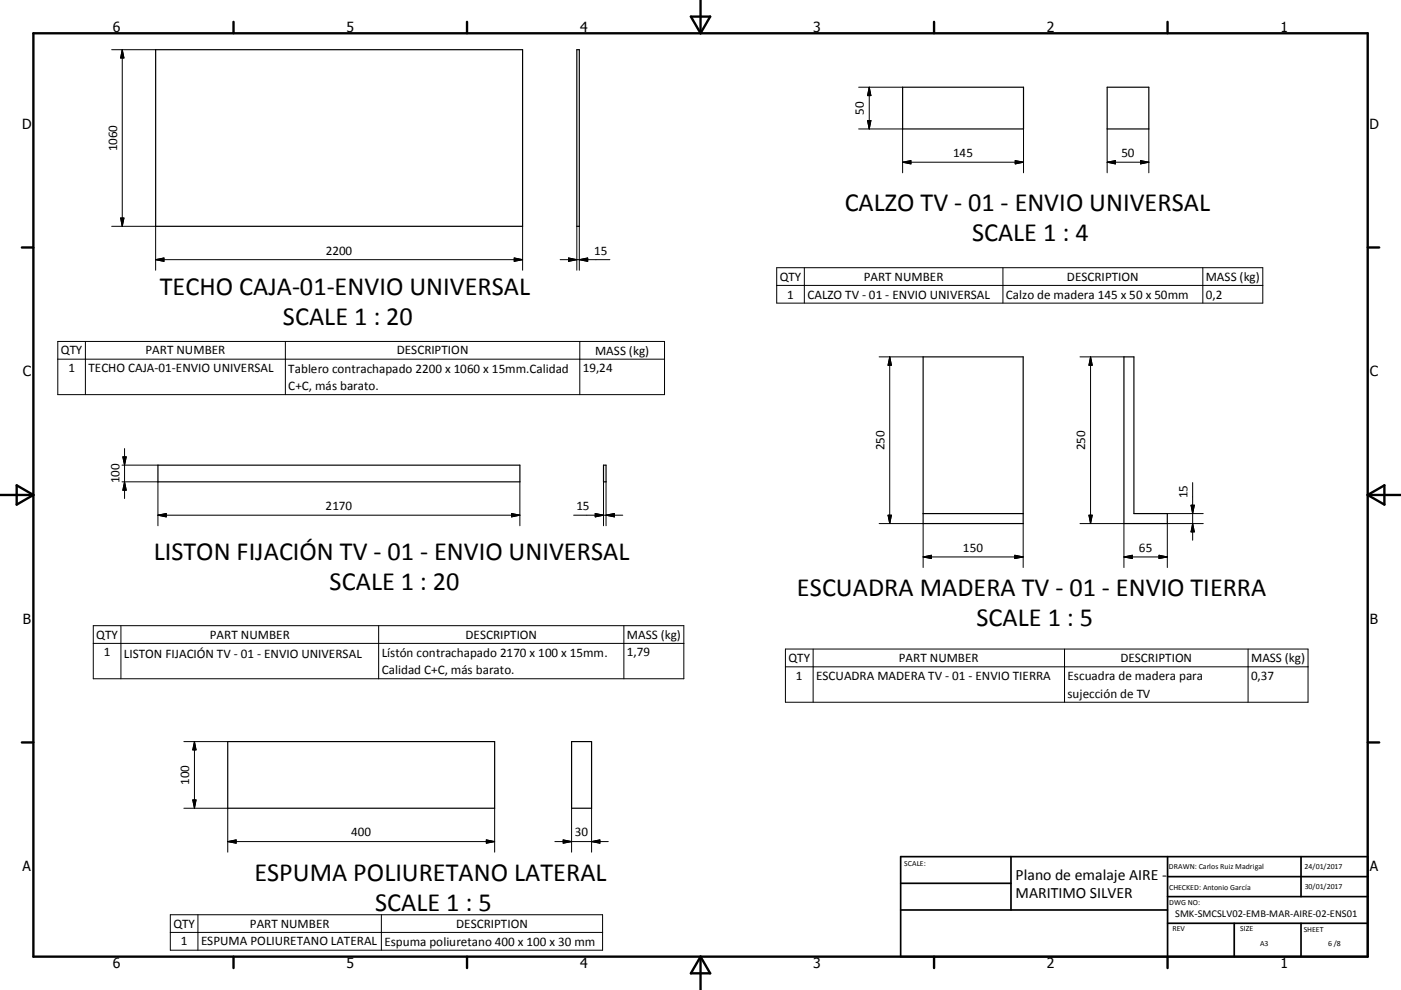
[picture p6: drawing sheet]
<svg xmlns="http://www.w3.org/2000/svg" width="420mm" height="297mm" viewBox="0 0 420 297" stroke-linecap="round" stroke-linejoin="round" font-family="sans-serif">
<defs><g id="words">
<g font-size="7.9">
<text x="253.2" y="63.4">CALZO TV - 01 - ENVIO UNIVERSAL</text>
<text x="291.4" y="72.4">SCALE 1 : 4</text>
<text x="47.9" y="88.6">TECHO CAJA-01-ENVIO UNIVERSAL</text>
<text x="84.8" y="97.6">SCALE 1 : 20</text>
<text x="46.1" y="168.1">LISTON FIJACIÓN TV - 01 - ENVIO UNIVERSAL</text>
<text x="98.8" y="177">SCALE 1 : 20</text>
<text x="238.9" y="178.8">ESCUADRA MADERA TV - 01 - ENVIO TIERRA</text>
<text x="292.8" y="187.9">SCALE 1 : 5</text>
<text x="76.3" y="264.2">ESPUMA POLIURETANO LATERAL</text>
<text x="112.4" y="273.3">SCALE 1 : 5</text>
</g>
<g font-size="4.7">
<text x="304.5" y="263.9">Plano de emalaje AIRE -</text>
<text x="304.5" y="269.3">MARITIMO SILVER</text>
</g>
<g font-size="4.2">
<text x="33.9" y="9.6">6</text>
<text x="103.9" y="9.6">5</text>
<text x="173.9" y="9.6">4</text>
<text x="243.8" y="9.6">3</text>
<text x="313.9" y="9.6">2</text>
<text x="383.9" y="9.6">1</text>
<text x="6.7" y="38.7">D</text>
<text x="410.5" y="38.7">D</text>
<text x="6.9" y="112.9">C</text>
<text x="410.7" y="112.9">C</text>
<text x="6.9" y="187.1">B</text>
<text x="410.7" y="187.1">B</text>
<text x="6.8" y="261.4">A</text>
<text x="410.7" y="261.4">A</text>
<text x="33.9" y="290.4">6</text>
<text x="103.9" y="290.4">5</text>
<text x="173.9" y="290.4">4</text>
<text x="243.8" y="290.4">3</text>
<text x="313.9" y="290.4">2</text>
<text x="383.9" y="290.4">1</text>
</g>
<g font-size="3.9">
<text x="259" y="34.5" transform="rotate(-90 259 34.5)">50</text>
<text x="35.1" y="45.4" transform="rotate(-90 35.1 45.4)">1060</text>
<text x="285.8" y="47.2">145</text>
<text x="336.2" y="47.2">50</text>
<text x="97.7" y="76.4">2200</text>
<text x="178.1" y="76.4">15</text>
<text x="233.8" y="84.2">QTY</text>
<text x="236" y="89.6">1</text>
<text x="242.1" y="89.6">CALZO TV - 01 - ENVIO UNIVERSAL</text>
<text x="259" y="84.2">PART NUMBER</text>
<text x="301.6" y="89.7">Calzo de madera 145 x 50 x 50mm</text>
<text x="319.9" y="84.2">DESCRIPTION</text>
<text x="361.5" y="84.3">MASS (kg)</text>
<text x="361.5" y="89.6">0,2</text>
<text x="18.2" y="106.3">QTY</text>
<text x="43.6" y="106.3">PART NUMBER</text>
<text x="119" y="106.3">DESCRIPTION</text>
<text x="178.4" y="106.5">MASS (kg)</text>
<text x="20.5" y="111.7">1</text>
<text x="26.5" y="111.7">TECHO CAJA-01-ENVIO UNIVERSAL</text>
<text x="86.4" y="111.8">Tablero contrachapado 2200 x 1060 x 15mm.Calidad</text>
<text x="174.8" y="111.7">19,24</text>
<text x="86.4" y="117.1">C+C, más barato.</text>
<text x="265.2" y="135.1" transform="rotate(-90 265.2 135.1)">250</text>
<text x="325.4" y="135.1" transform="rotate(-90 325.4 135.1)">250</text>
<text x="35.8" y="145" transform="rotate(-90 35.8 145)">100</text>
<text x="356" y="149.5" transform="rotate(-90 356 149.5)">15</text>
<text x="97.6" y="153">2170</text>
<text x="172.8" y="153">15</text>
<text x="288.7" y="165.5">150</text>
<text x="341.5" y="165.5">65</text>
<text x="28.9" y="191.6">QTY</text>
<text x="62.9" y="191.6">PART NUMBER</text>
<text x="139.5" y="191.6">DESCRIPTION</text>
<text x="188" y="191.8">MASS (kg)</text>
<text x="31.2" y="196.9">1</text>
<text x="37.2" y="197.3">LISTON FIJACIÓN TV - 01 - ENVIO UNIVERSAL</text>
<text x="114.5" y="197">Lístón contrachapado 2170 x 100 x 15mm.</text>
<text x="188" y="196.9">1,79</text>
<text x="114.5" y="202.4">Calidad C+C, más barato.</text>
<text x="236.4" y="198.6">QTY</text>
<text x="238.6" y="204">1</text>
<text x="244.7" y="204">ESCUADRA MADERA TV - 01 - ENVIO TIERRA</text>
<text x="269.5" y="198.6">PART NUMBER</text>
<text x="336" y="198.6">DESCRIPTION</text>
<text x="375.1" y="198.7">MASS (kg)</text>
<text x="375.1" y="204">0,37</text>
<text x="320" y="204">Escuadra de madera para</text>
<text x="320" y="209.3">sujección de TV</text>
<text x="56.7" y="235.5" transform="rotate(-90 56.7 235.5)">100</text>
<text x="105.3" y="251">400</text>
<text x="172.4" y="251">30</text>
<text x="52" y="278.4">QTY</text>
<text x="74.9" y="278.4">PART NUMBER</text>
<text x="136.7" y="278.4">DESCRIPTION</text>
<text x="54.2" y="283.6">1</text>
<text x="60.3" y="283.6">ESPUMA POLIURETANO LATERAL</text>
<text x="115.2" y="283.7">Espuma poliuretano 400 x 100 x 30 mm</text>
</g>
<text font-size="3.1" x="352.3" y="275.3">SMK-SMCSLV02-EMB-MAR-AIRE-02-ENS01</text>
<g font-size="2.4">
<text x="271.1" y="259.7">SCALE:</text>
<text x="350.4" y="260.8">DRAWN: Carlos Ruiz Madrigal</text>
<text x="391.1" y="260.6">24/01/2017</text>
<text x="350.5" y="267">CHECKED: Antonio García</text>
<text x="391.2" y="266.7">30/01/2017</text>
<text x="350.5" y="271.4">DWG NO:</text>
<text x="351.5" y="279.3">REV</text>
<text x="371.9" y="279.4">SIZE</text>
<text x="390.9" y="279.6">SHEET</text>
<text x="377.8" y="283.9">A3</text>
<text x="398.2" y="283.8">6 /8</text>
</g>
</g></defs>
<path d="M46.7 14.9h110v53h-110zM172.9 14.9h.8v53h-.8zM270.6 26.2h36.3v12.5h-36.3zM331.9 26.2h12.5v12.5h-12.5zM276.8 107.1h30v50h-30zM337 107.1h3v47h10v3h-13zM47.3 139.6h108.6v5h-108.6zM180.9 139.6h.8v5h-.8zM276.8 154.1h30M68.3 222.5h80v20h-80zM171.4 222.5h6v20h-6z" fill="none" stroke="#000" stroke-width=".36"/>
<g fill="none" stroke="#000" stroke-width=".71">
<path d="M10 10h400v277h-400zM70 6.6v3.4M140 6.6v3.4M207.1 5h5.8l-2.9 5zM210 0v10M280 6.6v3.4M350 6.6v3.4M6.6 74.2h3.4M410 74.2h3.5M0 148.5h10M5 145.6l5 2.9-5 2.9zM410 148.5h10.1"/>
<path d="M410 148.5l5.1-2.9v5.8zM6.6 222.7h3.4M410 222.7h3.5M70 287v3.4M140 287v3.4M210 287v10M210 287l2.9 5h-5.8zM280 287v3.4M350 287v3.4"/>
</g>
<path d="M270 257h140v30h-140zM303.1 257v16M350 257v30M390.1 257v12M270 265h33.1M270 273h80M350 277h60M350 269h60M350 263h60M370 277v10M390.1 277v10" fill="none" stroke="#000" stroke-width=".51"/>
<g fill="none" stroke="#000" stroke-width=".3">
<path d="M33.5 14.9h13.2M36.7 14.9v53M36.7 14.9l.5 2.5h-1zM257.4 38.7h13.2v13.1M257.4 26.2h13.2M260.1 36.2h1l-.5 2.5zM260.6 26.2v12.5M260.6 26.2l.5 2.5h-1zM306.9 38.7v13.1M331.9 38.7v13.1M344.4 38.7v13.1M270.6 48.7h36.3"/>
<path d="M270.6 48.7l2.5-.5v1zM304.4 48.2l2.5 .5-2.5 .5zM331.9 48.7h12.5M331.9 48.7l2.5-.5v1zM341.9 48.2l2.5 .5-2.5 .5zM33.5 67.9h13.2v13.2M36.2 65.4h1l-.5 2.5zM46.7 77.9h110M46.7 77.9l2.5-.5v1zM154.2 77.4l2.5 .5-2.5 .5zM156.7 67.9v13.2M167.9 77.9h14.9"/>
<path d="M170.4 77.4l2.5 .5-2.5 .5zM172.9 67.9v13.2M173.7 77.9l2.5-.5v1zM173.7 67.9v13.2M232.9 80.3h145.7v10.6h-145.7zM232.9 85.6h145.7M241.1 80.3v10.6M300.7 80.3v10.6M360.6 80.3v10.6M17.3 102.4h181.9v16h-181.9zM17.3 107.8h181.9M25.6 102.4v16"/>
<path d="M85.6 102.4v16M173.8 102.4v16M263.6 107.1h13.2M266.7 107.1v50M266.7 107.1l.6 2.5h-1.1zM323.8 107.1h13.2M327 107.1l.5 2.5h-1zM327 107.1v50M36.6 139.6h10.7M36.8 137.1h1l-.5 2.5zM37.3 134.6v15M36.6 144.6h10.7v13.1"/>
<path d="M37.3 144.6l.5 2.5h-1zM47.3 154.6h108.6M47.3 154.6l2.5-.5v1zM153.4 154.1l2.5 .5-2.5 .5zM155.9 144.6v13.1M172 154.6h14.7M178.5 154.1l2.4 .5-2.4 .5zM180.9 144.6v13.1M181.7 154.6l2.5-.5v1zM181.7 144.6v13.1M263.6 157.1h13.2v13.2M266.2 154.6h1.1l-.6 2.5z"/>
<path d="M306.8 157.1v13.2M323.8 157.1h13.2v13.2M326.5 154.6h1l-.5 2.5zM350 154.1h10.7M357.1 151.6h1l-.5 2.5zM357.6 144.8v17.3M357.6 157.1l.5 2.5h-1zM360.7 157.1h-10.7v13.2M276.8 167.1h30M276.8 167.1l2.4-.5v1zM304.2 166.6l2.6 .5-2.6 .5zM337 167.1h13"/>
<path d="M337 167.1l2.5-.5v1zM347.5 166.6l2.5 .5-2.5 .5zM28 187.7h177v15.9h-177zM28 193h177M36.2 187.7v15.9M113.5 187.7v15.9M187 187.7v15.9M235.5 194.7h156.7v16h-156.7zM243.8 194.7v16M319.2 194.7v16M374.2 194.7v16M235.5 200.1h156.7"/>
<path d="M55.1 222.5h13.2M57.8 240h1l-.5 2.5zM58.3 222.5v20M58.3 222.5l.5 2.5h-1zM55.1 242.5h13.2v13.2M68.3 252.5h80M68.3 252.5l2.5-.5v1zM145.8 252l2.5 .5-2.5 .5zM148.3 242.5v13.2M166.4 252.5h16M168.8 252l2.6 .5-2.6 .5zM171.4 242.5v13.2"/>
<path d="M177.4 252.5l2.4-.5v1zM177.4 242.5v13.2M51.1 274.4h129.6v10.7h-129.6zM51.1 279.7h129.6M59.3 274.4v10.7M114.3 274.4v10.7"/>
</g>
<g fill="#000" stroke="#000" stroke-width=".3">
<path d="M36.7 14.9l.5 2.5h-1zM260.1 36.2h1l-.5 2.5zM260.6 26.2l.5 2.5h-1zM270.6 48.7l2.5-.5v1zM304.4 48.2l2.5 .5-2.5 .5zM331.9 48.7l2.5-.5v1zM341.9 48.2l2.5 .5-2.5 .5zM36.2 65.4h1l-.5 2.5zM46.7 77.9l2.5-.5v1zM154.2 77.4l2.5 .5-2.5 .5zM170.4 77.4l2.5 .5-2.5 .5zM173.7 77.9l2.5-.5v1z"/>
<path d="M266.7 107.1l.6 2.5h-1.1zM327 107.1l.5 2.5h-1zM36.8 137.1h1l-.5 2.5zM37.3 144.6l.5 2.5h-1zM47.3 154.6l2.5-.5v1zM153.4 154.1l2.5 .5-2.5 .5zM178.5 154.1l2.4 .5-2.4 .5zM181.7 154.6l2.5-.5v1zM266.2 154.6h1.1l-.6 2.5zM326.5 154.6h1l-.5 2.5zM357.1 151.6h1l-.5 2.5zM357.6 157.1l.5 2.5h-1z"/>
<path d="M276.8 167.1l2.4-.5v1zM304.2 166.6l2.6 .5-2.6 .5zM337 167.1l2.5-.5v1zM347.5 166.6l2.5 .5-2.5 .5zM57.8 240h1l-.5 2.5zM58.3 222.5l.5 2.5h-1zM68.3 252.5l2.5-.5v1zM145.8 252l2.5 .5-2.5 .5zM168.8 252l2.6 .5-2.6 .5zM177.4 252.5l2.4-.5v1z"/>
</g>
<use href="#words"/>
</svg>
